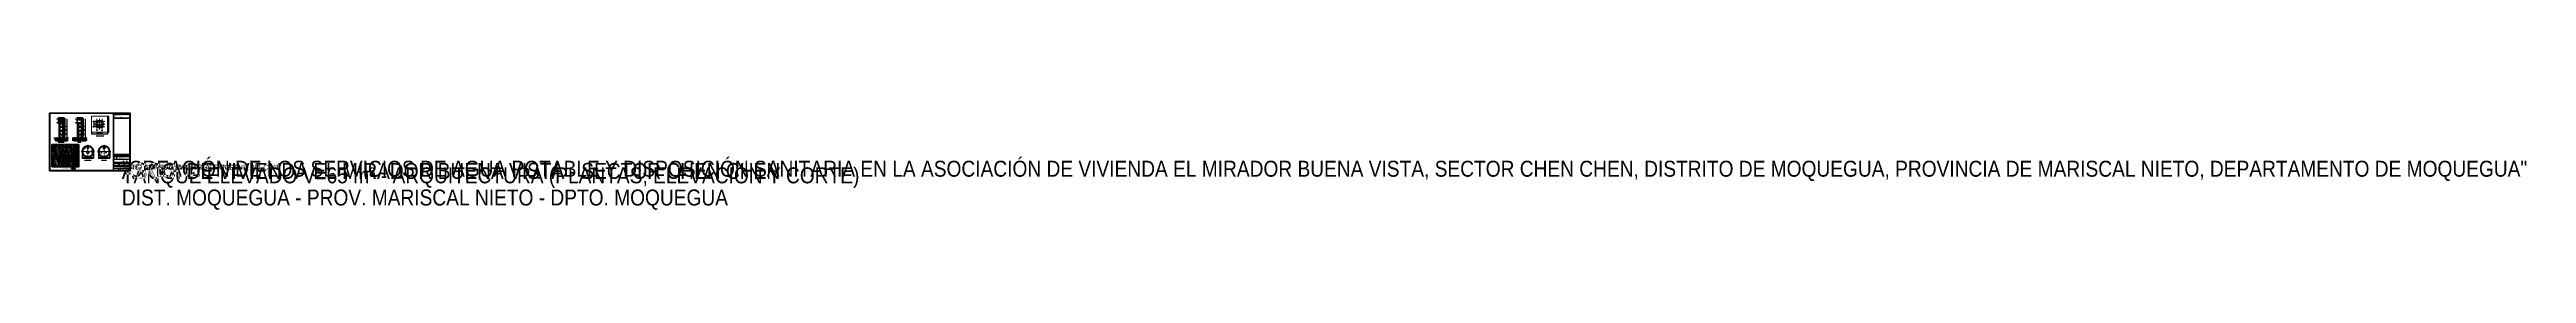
# Paper-space layout 'TE-01 TANQUE ARQ' of a CAD drawing. Header units: metres. Extents: x 25 to 24789, y -381 to 584.
# The model-space entities are those that its viewports show. They can reach past a viewport. Long polylines and large blocks are cut down to what shows.
import ezdxf
from ezdxf.enums import TextEntityAlignment as Align

# ---------------------------------------------------------------- set-up
doc = ezdxf.new("R2018")
doc.units = ezdxf.units.M
doc.linetypes.add('CENTER', pattern=[5.08, 3.175, -0.635, 0.635, -0.635])
doc.linetypes.add('DASHED', pattern=[1.524, 1.27, -0.254])
for name, color, linetype, lineweight in [('ALIN-LA', 8, 'CENTER', 13), ('ALIN-LC', 8, 'CENTER', 13), ('ALIN-SN02', 8, 'CENTER', 13), ('AP-ESTRUCTURAS', 1, 'Continuous', 35), ('AP-LC', 134, 'Continuous', 35), ('AP-LI', 30, 'Continuous', 35), ('AP-NODOS', 1, 'Continuous', 18), ('AP-RED-075', 5, 'Continuous', 35), ('C-TOPO-MAJR', 33, 'Continuous', 25), ('C-TOPO-MINR', 253, 'Continuous', 13), ('DET-CONCRETO', 7, 'Continuous', 35), ('DET-COTAS', 3, 'Continuous', 13), ('DET-EJES', 1, 'CENTER', 13), ('DET-HATCH', 8, 'Continuous', 9), ('DET-LINEA', 7, 'Continuous', 25), ('DET-OCULTO', 8, 'Continuous', 18), ('DET-TERRENO', 32, 'Continuous', 25), ('DET-TUB', 5, 'Continuous', 35), ('DET-TXT', 7, 'Continuous', 18), ('LAM-CAJETIN', 7, 'Continuous', 25), ('LAM-GRILLA-TXT', 8, 'Continuous', 13), ('LAM-IMG', 7, 'Continuous', 9), ('LAM-MARCO', 7, 'Continuous', 50), ('LAM-NORTE', 7, 'Continuous', 25), ('LAM-ROTULO', 7, 'Continuous', 35), ('LAM-TXT', 7, 'Continuous', 25), ('LOTE', 7, 'Continuous', 18), ('MANZANA', 3, 'Continuous', 25), ('PERIMETRO', 1, 'Continuous', 35), ('RELIEVE_LIMITE', 6, 'Continuous', 18), ('VIA_BORDE', 8, 'Continuous', 18)]:
    doc.layers.add(name, color=color, linetype=linetype, lineweight=lineweight)
doc.layers.add('LAM-VP', color=8, linetype='Continuous', lineweight=9, plot=False)
doc.layers.get('LAM-VP').off()
doc.styles.add('$7$Scale Bar', font='arial.ttf')
doc.styles.add('$8$STRETCH', font='SIMPLEX', dxfattribs={"width": 1.5})
doc.styles.add('ARIAL', font='arial.ttf')
doc.styles.add('ARIAL-B', font='arialbd.ttf')
doc.dimstyles.new('COTA_100', dxfattribs={"dimscale": 0.1, "dimtxt": 2.2, "dimasz": 2, "dimexe": 1.2, "dimexo": 1, "dimgap": 0.6, "dimtad": 1, "dimdsep": 46, "dimtxsty": 'ARIAL', "dimblk": 'ARCHTICK', "dimcen": 2.5, "dimclrd": 3, "dimclre": 3, "dimclrt": 7, "dimazin": 3, "dimtfac": 1, "dimtmove": 0, "dimatfit": 3, "dimarcsym": 0})
doc.dimstyles.new('COTA_50', dxfattribs={"dimscale": 0.05, "dimtxt": 2.2, "dimasz": 2, "dimexe": 1.2, "dimexo": 1, "dimgap": 0.6, "dimtad": 1, "dimdsep": 46, "dimtxsty": 'ARIAL', "dimblk": 'ARCHTICK', "dimcen": 2.5, "dimclrd": 3, "dimclre": 3, "dimclrt": 7, "dimazin": 3, "dimtfac": 1, "dimtmove": 0, "dimatfit": 3, "dimarcsym": 0})
doc.dimstyles.new('COTA_75', dxfattribs={"dimscale": 0.075, "dimtxt": 2.2, "dimasz": 2, "dimexe": 1.2, "dimexo": 1, "dimgap": 0.6, "dimtad": 1, "dimdsep": 46, "dimtxsty": 'ARIAL', "dimblk": 'ARCHTICK', "dimcen": 2.5, "dimclrd": 3, "dimclre": 3, "dimclrt": 7, "dimazin": 3, "dimtfac": 1, "dimtmove": 0, "dimatfit": 3, "dimarcsym": 0})
picture_1 = doc.add_image_def('image3.png', size_in_pixel=(482, 414))

# ---------------------------------------------------------------- blocks, each defined once
blk = doc.blocks.new('CAJETIN_A1_UNAM')
at = {"layer": 'LAM-CAJETIN'}
for p, q in [((666, 165), (831, 165)), ((666, 160), (831, 160)), ((666, 155), (831, 155)), ((666, 150), (831, 150)), ((666, 124), (831, 124)), ((666, 96), (831, 96)), ((666, 80), (831, 80)), ((666, 56), (831, 56)), ((666, 34), (831, 34)), ((674, 62.5), (713, 62.5)), ((682, 150), (682, 165)), ((712, 150), (712, 165)), ((716, 10), (716, 34)), ((721, 56), (721, 80)), ((729, 62.5), (768, 62.5)), ((761, 10), (761, 34)), ((776, 56), (776, 80)), ((784, 62.5), (823, 62.5)), ((806, 150), (806, 165))]:
    blk.add_line(p, q, dxfattribs=at)
at = {"layer": 'LAM-ROTULO'}
blk.add_line((666, 172), (831, 172), dxfattribs=at)
at = {"layer": 'LAM-TXT', "style": 'ARIAL-B', "width": 0.9}
for s, p in [('PROYECTO:', (668, 121.8)), ('UBICACIÓN:', (668, 93.8)), ('DISEÑO Y DIBUJO:', (668, 77.8)), ('PLANO:', (668, 53.8)), ('ESCALA:', (668, 31.8)), ('FECHA:', (718, 31.8)), ('REVISADO:', (723, 77.8)), ('LÁMINA:', (763, 31.8)), ('DOCENTE:', (778, 77.8))]:
    blk.add_text(s, height=2, dxfattribs=at).set_placement(p, align=Align.TOP_LEFT)
at = {"layer": 'LAM-TXT', "width": 0.9}
for s, height, style, p in [('REV.', 2, 'ARIAL-B', (674, 162.5)), ('FORMATO A1', 2, 'ARIAL', (691, 13.8)), ('FIRMA Y SELLO', 2, 'ARIAL', (693.5, 59.5)), ('FECHA', 2, 'ARIAL-B', (697, 162.5)), ('CUADRO DE REVISIONES', 2.5, 'ARIAL-B', (748.5, 168.5)), ('FIRMA Y SELLO', 2, 'ARIAL', (748.5, 59.5)), ('DESCRIPCIÓN', 2, 'ARIAL-B', (759, 162.5)), ('FIRMA Y SELLO', 2, 'ARIAL', (803.5, 59.5)), ('V°B°', 2, 'ARIAL-B', (818.5, 162.5))]:
    blk.add_text(s, height=height, dxfattribs=dict(at, style=style)).set_placement(p, align=Align.MIDDLE_CENTER)
for s, height, style, p in [('CURSO: ABASTECIMIENTO DE AGUA Y ALCANTARILLADO', 2, 'ARIAL', (698, 127.6)), ('ESCUELA PROFESIONAL DE INGENIERÍA CIVIL', 2.5, 'ARIAL-B', (698, 132.3)), ('UNIVERSIDAD NACIONAL DE MOQUEGUA', 3.5, 'ARIAL-B', (698, 142)), ('FACULTAD DE INGENIERÍA Y ARQUITECTURA', 2.5, 'ARIAL', (698, 137))]:
    blk.add_text(s, height=height, dxfattribs=dict(at, style=style)).set_placement(p)
for tag, height, style, p in [('REV', 2, 'ARIAL', (674, 157.5)), ('ESCALA', 3, 'ARIAL-B', (691, 21)), ('REV_FECHA', 2, 'ARIAL', (697, 157.5)), ('FECHA', 2.5, 'ARIAL', (738.5, 21)), ('REV_DESC', 2, 'ARIAL', (759, 157.5)), ('CODIGO', 7, 'ARIAL-B', (796, 22.5)), ('NUMERO', 2, 'ARIAL', (796, 13.8))]:
    blk.add_attdef(tag, text='', height=height, dxfattribs=dict(at, style=style)).set_placement(p, align=Align.MIDDLE_CENTER)
at = {"layer": 'LAM-TXT', "lineweight": 30, "width": 0.9, "flags": 104}
for tag, height, p in [('DISENO', 2, (693.5, 70.5)), ('REVISADO', 2, (748.5, 70.5)), ('UBICACION', 2.5, (748.5, 86.6)), ('PLANO', 5, (748.5, 43)), ('PROYECTO', 2.5, (748.5, 108.6)), ('DOCENTE', 2, (803.5, 70.5))]:
    blk.add_attdef(tag, text='', height=height, dxfattribs=at).set_placement(p, align=Align.MIDDLE_CENTER)
at = {"layer": 'LAM-IMG'}
image = blk.add_image(picture_1, insert=(669.5, 126), size_in_units=(25.6, 22), dxfattribs=at)
image.dxf.flags = 7
blk = doc.blocks.new('*U240')
at = {"color": 0, "linetype": 'ByBlock', "lineweight": -2}
for points in [[(-0.06, 0), (0.06, 0)], [(0, -0.06), (0, 0.45), (-0.03, 0.14), (0, 0.14)]]:
    blk.add_lwpolyline(points, dxfattribs=at)
at = {"color": 0, "linetype": 'ByBlock', "lineweight": -2, "style": '$8$STRETCH', "width": 1.5}
for s, p in [('W', (-0.14, 0)), ('N', (0.06, 0.4)), ('E', (0.14, 0)), ('S', (0, -0.14))]:
    blk.add_text(s, height=0.0618, rotation=0.56738, dxfattribs=at).set_placement(p, align=Align.MIDDLE)
blk = doc.blocks.new('*U242')
for p, q in [((0, 2), (0, 3)), ((40, 2), (0, 2)), ((0, 0), (0, 2)), ((0, 0), (40, 0)), ((5, 0), (5, 2)), ((5, 1), (10, 1)), ((10, 0), (10, 2)), ((20, 2), (20, 3)), ((20, 0), (20, 2)), ((20, 1), (40, 1)), ((40, 2), (40, 3)), ((40, 0), (40, 2))]:
    blk.add_line(p, q)
at = {"style": '$7$Scale Bar'}
for tag, p in [('Map.ScaleBar.Div0', (0, 4)), ('Map.ScaleBar.Div', (20, 4)), ('Map.ScaleBar.Div2', (40, 4))]:
    blk.add_attdef(tag, text='', height=1.33, dxfattribs=at).set_placement(p, align=Align.BOTTOM_CENTER)
blk.add_attdef('Map.ScaleBar.Units.Label', text='', height=1.33, dxfattribs=at).set_placement((41, 1), align=Align.MIDDLE_LEFT)
blk = doc.blocks.new('CURVAS_NIVEL')
at = {"layer": 'C-TOPO-MAJR'}
for points, elevation in [([(296153, 8096376.4), (296154.5, 8096373.4), (296156.1, 8096368.9), (296159.5, 8096358.2), (296160.1, 8096355.4), (296160.4, 8096352.4), (296160.6, 8096331.4), (296160.3, 8096328.4), (296159.6, 8096325.4), (296158, 8096320.9), (296156.2, 8096316.4)], 3075), ([(296138.5, 8096378.5), (296143, 8096370.4), (296144.4, 8096367.4), (296146, 8096363.5), (296147.6, 8096358.4), (296148.3, 8096355.4), (296148.7, 8096350.9), (296149, 8096328.4), (296148.7, 8096325.4), (296148.3, 8096323.9), (296147.4, 8096320.9), (296146.1, 8096317.9)], 3070), ([(296122.9, 8096383.9), (296130.1, 8096368.9), (296134.1, 8096359.9), (296135.2, 8096356.9), (296135.6, 8096355.4), (296136.1, 8096352.4), (296136.8, 8096341.9), (296136.8, 8096338.9), (296136, 8096325.4), (296135.6, 8096322.4), (296134.9, 8096319.4), (296133.3, 8096314.9)], 3065), ([(296112.4, 8096379.4), (296114.3, 8096374.9), (296115.9, 8096370.4), (296118.4, 8096362.9), (296120.7, 8096353.9), (296123.2, 8096344.9), (296124.8, 8096335.9), (296125, 8096332.9), (296124.9, 8096329.9), (296124.4, 8096326.9), (296122.5, 8096317.9)], 3060), ([(296100.4, 8096379.4), (296102.7, 8096370.4), (296106.8, 8096356.9), (296111, 8096341.9), (296112, 8096337.4), (296112.4, 8096334.4), (296112.4, 8096332.9), (296112.3, 8096329.9), (296110.6, 8096316.4)], 3055), ([(296088.9, 8096379.4), (296095.9, 8096352.4), (296098.5, 8096343.4), (296099.1, 8096340.4), (296099.2, 8096337.4), (296098.6, 8096329.9), (296098, 8096314.9)], 3050)]:
    blk.add_lwpolyline(points, dxfattribs=dict(at, elevation=elevation))
at = {"layer": 'C-TOPO-MINR'}
for points, elevation in [([(296158.6, 8096380.9), (296161.4, 8096374.9), (296162.6, 8096371.9), (296165.4, 8096362.9)], 3078), ([(296152.5, 8096382.4), (296156.3, 8096374.9), (296157.6, 8096371.9), (296160.6, 8096362.9), (296162.2, 8096356.9), (296162.4, 8096355.4), (296162.7, 8096352.4), (296162.8, 8096331.4), (296162.5, 8096328.4), (296161.7, 8096325.4), (296159.5, 8096319.4), (296158, 8096315.8)], 3076), ([(296155.9, 8096380.9), (296158.9, 8096374.9), (296160.1, 8096371.9), (296163, 8096362.9), (296164.5, 8096356.9)], 3077), ([(296163.8, 8096325.4), (296161.6, 8096319.4), (296159.7, 8096314.9)], 3077), ([(296139.9, 8096380.9), (296144.5, 8096372.6), (296146, 8096369.6), (296147.5, 8096365.8), (296149.9, 8096358.4), (296150.7, 8096355.4), (296151, 8096352.4), (296151.4, 8096329.9), (296151.2, 8096326.9), (296151, 8096325.4), (296150.1, 8096322.4), (296149, 8096319.4), (296138.5, 8096297.4)], 3071), ([(296141.8, 8096382.4), (296146.7, 8096373.4), (296148.1, 8096370.4), (296149.8, 8096365.9), (296152.7, 8096356.9), (296153.2, 8096353.9), (296153.4, 8096350.9), (296153.7, 8096329.9), (296153.5, 8096326.9), (296153.2, 8096325.4), (296152.3, 8096322.4), (296150.5, 8096317.9)], 3072), ([(296144.4, 8096382.4), (296148.6, 8096374.9), (296150, 8096371.9), (296151.7, 8096367.4), (296155, 8096356.9), (296155.6, 8096353.9), (296155.8, 8096350.9), (296156, 8096329.9), (296155.7, 8096326.9), (296155.3, 8096325.4), (296154.4, 8096322.4), (296152.7, 8096317.9)], 3073), ([(296146.3, 8096383.9), (296151.2, 8096374.9), (296152.5, 8096371.9), (296155.6, 8096362.9), (296157.4, 8096356.9), (296157.9, 8096353.9), (296158.1, 8096350.9), (296158.2, 8096329.9), (296158.1, 8096328.4), (296157.5, 8096325.4), (296155.9, 8096320.9), (296154.1, 8096316.4)], 3074), ([(296125.4, 8096383.9), (296135.5, 8096363.7), (296137, 8096360.5), (296137.8, 8096358.4), (296138.2, 8096356.9), (296138.6, 8096353.9), (296139.1, 8096344.9), (296139.3, 8096340.4), (296139.1, 8096335.9), (296138.2, 8096323.9), (296137.8, 8096320.9), (296137.4, 8096319.4), (296136.3, 8096316.4)], 3066), ([(296127.9, 8096383.9), (296132.4, 8096374.9), (296138, 8096364.4), (296140, 8096359.9), (296140.8, 8096356.9), (296141.2, 8096353.9), (296141.6, 8096344.9), (296141.7, 8096340.4), (296141.4, 8096334.4), (296140.8, 8096325.4), (296140.5, 8096322.4), (296139.8, 8096319.4), (296138.7, 8096316.4)], 3067), ([(296134, 8096377), (296140, 8096365.8), (296141.5, 8096362.6), (296142.5, 8096359.9), (296143.3, 8096356.9), (296143.8, 8096352.4), (296144.1, 8096344.9), (296144.1, 8096335.9), (296143.8, 8096329.9), (296143.5, 8096325.4), (296143, 8096322.4), (296142.2, 8096319.4), (296140.3, 8096314.9)], 3068), ([(296136.1, 8096377.9), (296140.3, 8096370.4), (296142.6, 8096365.9), (296144.4, 8096361.4), (296145.3, 8096358.4), (296145.9, 8096355.4), (296146.3, 8096350.9), (296146.6, 8096335.9), (296146.5, 8096329.9), (296146.4, 8096326.9), (296145.9, 8096323.9), (296145, 8096320.9), (296143.9, 8096317.9)], 3069), ([(296114.5, 8096380.3), (296117.5, 8096373.4), (296119.2, 8096368.9), (296120.6, 8096364.4), (296123, 8096355.4), (296125.5, 8096347.9), (296125.8, 8096346.4), (296127.1, 8096337.4), (296127.4, 8096334.4), (296127.2, 8096329.9), (296126.8, 8096326.9), (296124, 8096314.9)], 3061), ([(296116.7, 8096380.9), (296119.5, 8096374.9), (296121.3, 8096370.4), (296122.8, 8096365.9), (296125, 8096358.3), (296127.7, 8096350.9), (296128.4, 8096347.9), (296129.5, 8096338.8), (296129.7, 8096335.9), (296129.5, 8096329.9), (296128.9, 8096325.4), (296126.3, 8096314.9)], 3062), ([(296118.5, 8096382.4), (296122.1, 8096374.9), (296124, 8096370.4), (296126.9, 8096361.4), (296130.4, 8096352.4), (296130.7, 8096350.9), (296131.1, 8096347.9), (296132, 8096338.9), (296132.1, 8096335.9), (296131.8, 8096329.9), (296131.3, 8096325.4), (296130.7, 8096322.4), (296128.5, 8096314.9)], 3063), ([(296120.4, 8096383.9), (296126, 8096371.9), (296132.6, 8096355.4), (296133, 8096353.9), (296133.6, 8096350.9), (296134.4, 8096340.4), (296134.5, 8096337.4), (296133.9, 8096328.4), (296133.5, 8096323.9), (296132.8, 8096320.9), (296131.4, 8096316.4)], 3064), ([(296103.5, 8096376.4), (296104.7, 8096371.9), (296109.5, 8096356.9), (296113.8, 8096340.4), (296114.7, 8096335.9), (296115, 8096332.9), (296115, 8096329.9), (296114.6, 8096326.9), (296113.3, 8096317.9)], 3056), ([(296108.4, 8096376.4), (296113, 8096362.9), (296114.3, 8096358.4), (296118.7, 8096340.4), (296119.9, 8096334.4), (296120.2, 8096331.4), (296120.1, 8096329.9), (296119.7, 8096326.9), (296118.1, 8096317.9)], 3058), ([(296105.1, 8096379.4), (296106.3, 8096374.9), (296110.8, 8096361.4), (296112.1, 8096356.9), (296116.5, 8096338.9), (296117.4, 8096334.4), (296117.7, 8096331.4), (296117.5, 8096328.4), (296117, 8096325.4), (296115.8, 8096317.9)], 3057), ([(296110.4, 8096377.9), (296112.2, 8096373.4), (296114.2, 8096367.4), (296116.2, 8096361.4), (296120.7, 8096343.4), (296122.2, 8096335.9), (296122.6, 8096332.9), (296122.6, 8096331.4), (296122.3, 8096328.4), (296120.3, 8096317.9)], 3059), ([(296091.2, 8096379.4), (296097.8, 8096353.9), (296100.9, 8096343.4), (296101.6, 8096340.4), (296101.8, 8096338.9), (296101.8, 8096335.9), (296101.1, 8096328.4), (296100.6, 8096316.4)], 3051), ([(296093.5, 8096379.4), (296099.8, 8096355.4), (296103.4, 8096343.4), (296104.1, 8096340.4), (296104.5, 8096337.4), (296104.4, 8096334.4), (296103.6, 8096326.9), (296102.9, 8096314.9)], 3052), ([(296095.8, 8096379.4), (296101, 8096359.5), (296106.2, 8096341.9), (296106.8, 8096338.9), (296107.1, 8096335.9), (296107, 8096332.9), (296106.2, 8096325.4), (296105.7, 8096317.9)], 3053), ([(296098.1, 8096379.4), (296102, 8096364.4), (296108.6, 8096341.9), (296109.2, 8096338.9), (296109.7, 8096335.9), (296109.8, 8096334.4), (296109.7, 8096331.4), (296108.7, 8096323.9), (296108.1, 8096316.4)], 3054), ([(296095.7, 8096344.9), (296096.4, 8096341.9), (296096.5, 8096340.4), (296096.5, 8096337.4), (296096.1, 8096331.4), (296095.5, 8096314.9)], 3049)]:
    blk.add_lwpolyline(points, dxfattribs=dict(at, elevation=elevation))
blk = doc.blocks.new('NODO')
blk.add_circle((0, 0), 0.5)
blk = doc.blocks.new('_ARCHTICK')
at = {"color": 0, "linetype": 'ByBlock', "const_width": 0.15}
blk.add_lwpolyline([(-0.5, -0.5), (0.5, 0.5)], dxfattribs=at)
blk = doc.blocks.new('DET_TANQUE_ELEV')
at = {"layer": 'DET-TXT'}
h = blk.add_hatch(color=256, dxfattribs=at)
h.dxf.hatch_style = 1
h.paths.add_polyline_path([(310003.9, 8100007.4), (310004.2254, 8100007.5205), (310004.1149, 8100007.6725)])
at = {"layer": 'DET-CONCRETO'}
for points in [[(309997.1, 8100014.05), (310002.9, 8100014.05), (310002.9, 8100014.75), (309997.1, 8100014.75)], [(309997.2, 8100014.75), (310002.8, 8100014.75), (310002.8, 8100018.65), (309997.2, 8100018.65)], [(309997.69, 8099999), (309998.49, 8099999), (309998.49, 8100014.05), (309997.69, 8100014.05)], [(309998.49, 8100010.55), (310001.51, 8100010.55), (310001.51, 8100011.25), (309998.49, 8100011.25)], [(310001.51, 8099999), (310002.31, 8099999), (310002.31, 8100014.05), (310001.51, 8100014.05)], [(309994, 8099998), (310006, 8099998), (310006, 8099999), (309994, 8099999)], [(309998.49, 8100006.8), (310001.51, 8100006.8), (310001.51, 8100007.5), (309998.49, 8100007.5)], [(309998.49, 8100003.05), (310001.51, 8100003.05), (310001.51, 8100003.75), (309998.49, 8100003.75)]]:
    blk.add_lwpolyline(points, close=True, dxfattribs=at)
at = {"layer": 'DET-COTAS'}
for p, q in [((309995.265, 8100018.65), (309996.135, 8100018.65)), ((309995.265, 8100018.5), (309996.135, 8100018.5)), ((309995.265, 8100015), (309996.135, 8100015)), ((310003.865, 8100011.25), (310004.735, 8100011.25)), ((309992.965, 8099998), (309993.835, 8099998)), ((309995.265, 8100000), (309996.135, 8100000)), ((310003.865, 8100007.5), (310004.735, 8100007.5)), ((310003.865, 8100003.75), (310004.735, 8100003.75))]:
    blk.add_line(p, q, dxfattribs=at)
for points in [[(309995.7, 8100018.65), (309995.526, 8100018.94), (309995.874, 8100018.94), (309995.7, 8100018.65)], [(309995.7, 8100018.5), (309995.526, 8100018.79), (309995.874, 8100018.79), (309995.7, 8100018.5)], [(309995.7, 8100015), (309995.526, 8100015.29), (309995.874, 8100015.29), (309995.7, 8100015)], [(310004.3, 8100011.25), (310004.126, 8100011.54), (310004.474, 8100011.54), (310004.3, 8100011.25)], [(309993.4, 8099998), (309993.226, 8099998.29), (309993.574, 8099998.29), (309993.4, 8099998)], [(309995.7, 8100000), (309995.526, 8100000.29), (309995.874, 8100000.29), (309995.7, 8100000)], [(310004.3, 8100007.5), (310004.126, 8100007.79), (310004.474, 8100007.79), (310004.3, 8100007.5)], [(310004.3, 8100003.75), (310004.126, 8100004.04), (310004.474, 8100004.04), (310004.3, 8100003.75)]]:
    blk.add_lwpolyline(points, dxfattribs=at)
at = {"layer": 'DET-LINEA'}
for p, q in [((309997.2, 8100018.5), (310002.8, 8100018.5)), ((309997.2, 8100014.75), (310002.8, 8100014.75)), ((309997.25, 8100018.65), (309997.25, 8100019.55)), ((309997.25, 8100019.55), (310002.75, 8100019.55)), ((309997.25, 8100019.1), (310002.75, 8100019.1)), ((309998.1667, 8100018.65), (309998.1667, 8100019.55)), ((309999.0833, 8100018.65), (309999.0833, 8100019.55)), ((310000, 8100018.65), (310000, 8100019.55)), ((310000.9167, 8100018.65), (310000.9167, 8100019.55)), ((310001.8333, 8100018.65), (310001.8333, 8100019.55)), ((310002.31, 8100012), (310003, 8100012)), ((310002.75, 8100018.65), (310002.75, 8100019.55)), ((310003, 8100000), (310003, 8100019.65)), ((310003, 8100018.6), (310003.45, 8100018.6)), ((310003, 8100018.3), (310003.45, 8100018.3)), ((310003, 8100018), (310003.45, 8100018)), ((310003, 8100017.7), (310003.45, 8100017.7)), ((310003, 8100017.4), (310003.45, 8100017.4)), ((310003, 8100017.1), (310003.45, 8100017.1)), ((310003, 8100016.8), (310003.45, 8100016.8)), ((310003, 8100016.5), (310003.45, 8100016.5)), ((310003, 8100016.2), (310003.45, 8100016.2)), ((310003, 8100015.9), (310003.45, 8100015.9)), ((310003, 8100015.6), (310003.45, 8100015.6)), ((310003, 8100015.3), (310003.45, 8100015.3)), ((310003, 8100015), (310003.45, 8100015)), ((310003, 8100014.7), (310003.45, 8100014.7)), ((310003, 8100014.4), (310003.45, 8100014.4)), ((310003, 8100014.1), (310003.45, 8100014.1)), ((310003, 8100013.8), (310003.45, 8100013.8)), ((310003, 8100013.5), (310003.45, 8100013.5)), ((310003, 8100013.2), (310003.45, 8100013.2)), ((310003, 8100012.9), (310003.45, 8100012.9)), ((310003, 8100012.6), (310003.45, 8100012.6)), ((310003, 8100012.3), (310003.45, 8100012.3)), ((310003, 8100012), (310003.45, 8100012)), ((310003, 8100011.7), (310003.45, 8100011.7)), ((310003, 8100011.4), (310003.45, 8100011.4)), ((310003, 8100011.1), (310003.45, 8100011.1)), ((310003, 8100010.8), (310003.45, 8100010.8)), ((310003, 8100010.5), (310003.45, 8100010.5)), ((310003.45, 8100000), (310003.45, 8100019.65)), ((310003.75, 8100002.5), (310003.75, 8100019.55)), ((310002.31, 8100009), (310003, 8100009)), ((310002.31, 8100006), (310003, 8100006)), ((310002.31, 8100003), (310003, 8100003)), ((310003, 8100010.2), (310003.45, 8100010.2)), ((310003, 8100009.9), (310003.45, 8100009.9)), ((310003, 8100009.6), (310003.45, 8100009.6)), ((310003, 8100009.3), (310003.45, 8100009.3)), ((310003, 8100009), (310003.45, 8100009)), ((310003, 8100008.7), (310003.45, 8100008.7)), ((310003, 8100008.4), (310003.45, 8100008.4)), ((310003, 8100008.1), (310003.45, 8100008.1)), ((310003, 8100007.8), (310003.45, 8100007.8)), ((310003, 8100007.5), (310003.45, 8100007.5)), ((310003, 8100007.2), (310003.45, 8100007.2)), ((310003, 8100006.9), (310003.45, 8100006.9)), ((310003, 8100006.6), (310003.45, 8100006.6)), ((310003, 8100006.3), (310003.45, 8100006.3)), ((310003, 8100006), (310003.45, 8100006)), ((310003, 8100005.7), (310003.45, 8100005.7)), ((310003, 8100005.4), (310003.45, 8100005.4)), ((310003, 8100005.1), (310003.45, 8100005.1)), ((310003, 8100004.8), (310003.45, 8100004.8)), ((310003, 8100004.5), (310003.45, 8100004.5)), ((310003, 8100004.2), (310003.45, 8100004.2)), ((310003, 8100003.9), (310003.45, 8100003.9)), ((310003, 8100003.6), (310003.45, 8100003.6)), ((310003, 8100003.3), (310003.45, 8100003.3)), ((310003, 8100003), (310003.45, 8100003)), ((310003, 8100002.7), (310003.45, 8100002.7)), ((310003, 8100002.4), (310003.45, 8100002.4)), ((310003, 8100002.1), (310003.45, 8100002.1)), ((310003, 8100001.8), (310003.45, 8100001.8)), ((310003, 8100001.5), (310003.45, 8100001.5)), ((310003, 8100001.2), (310003.45, 8100001.2)), ((310003, 8100000.9), (310003.45, 8100000.9)), ((310003, 8100000.6), (310003.45, 8100000.6)), ((310003, 8100000.3), (310003.45, 8100000.3))]:
    blk.add_line(p, q, dxfattribs=at)
blk.add_lwpolyline([(309993.9, 8099997.9), (310006.1, 8099997.9), (310006.1, 8099998), (309993.9, 8099998)], close=True, dxfattribs=at)
for centre in [(310003.575, 8100018.7), (310003.575, 8100017.8), (310003.575, 8100016.9), (310003.575, 8100016), (310003.575, 8100015.1), (310003.575, 8100014.2), (310003.575, 8100013.3), (310003.575, 8100012.4), (310003.575, 8100011.5), (310003.575, 8100010.6), (310003.575, 8100009.7), (310003.575, 8100008.8), (310003.575, 8100007.9), (310003.575, 8100007), (310003.575, 8100006.1), (310003.575, 8100005.2), (310003.575, 8100004.3), (310003.575, 8100003.4), (310003.575, 8100002.5)]:
    blk.add_arc(centre, 0.42, 120, 240, dxfattribs=at)
at = {"layer": 'DET-OCULTO'}
for p, q in [((309997.2, 8100018), (310002.8, 8100018)), ((309997.2, 8100017.5), (310002.8, 8100017.5)), ((309997.2, 8100017), (310002.8, 8100017)), ((309997.2, 8100016.5), (310002.8, 8100016.5)), ((309997.2, 8100016), (310002.8, 8100016)), ((309997.2, 8100015.5), (310002.8, 8100015.5))]:
    blk.add_line(p, q, dxfattribs=at)
at = {"layer": 'DET-TERRENO'}
blk.add_line((309992.5, 8100000), (310007.5, 8100000), dxfattribs=at)
at = {"layer": 'DET-TUB'}
for points in [[(309998.6, 8100018.65), (309998.6, 8100019.2), (309998.85, 8100019.4), (309999.05, 8100019.2), (309999.05, 8100019.05)], [(310001, 8100018.65), (310001, 8100019.2), (310001.25, 8100019.4), (310001.45, 8100019.2), (310001.45, 8100019.05)]]:
    blk.add_lwpolyline(points, dxfattribs=at)
at = {"layer": 'DET-TXT'}
blk.add_lwpolyline([(310003.9, 8100007.4), (310005, 8100008.2), (310005.4, 8100008.2)], dxfattribs=at)
at = {"layer": 'DET-COTAS', "style": 'ARIAL', "width": 0.9}
for s, p in [('+15.00 (FONDO CUBA)', (309995.352, 8100015.406)), ('+18.65', (309995.352, 8100019.056)), ('+18.50', (309995.352, 8100018.906)), ('-2.00', (309993.052, 8099998.406)), ('NTN ±0.00', (309995.352, 8100000.406))]:
    blk.add_text(s, height=0.261, dxfattribs=at).set_placement(p, align=Align.BOTTOM_RIGHT)
for s, p in [('+11.25', (310004.648, 8100011.656)), ('+7.50', (310004.648, 8100007.906)), ('+3.75', (310004.648, 8100004.156))]:
    blk.add_text(s, height=0.261, dxfattribs=at).set_placement(p, align=Align.BOTTOM_LEFT)
at = {"layer": 'DET-TXT', "style": 'ARIAL', "width": 0.9}
for s, p in [('GUARDACUERPO (h>2.50 m)', (310005.4, 8100007.85)), ('ESCALERA DE GATO F°G° CON', (310005.4928, 8100008.2))]:
    blk.add_text(s, height=0.232, dxfattribs=at).set_placement(p, align=Align.MIDDLE_LEFT)
at = {"layer": 'DET-COTAS'}
for base, p1, p2 in [((309997.2, 8100020.15), (309997.2, 8100018.65), (310002.8, 8100018.65)), ((309994, 8099997.2), (309994, 8099998), (310006, 8099998)), ((309998.09, 8100000.8), (309998.09, 8100000), (310001.91, 8100000))]:
    blk.add_linear_dim(base=base, p1=p1, p2=p2, dimstyle='COTA_100', dxfattribs=at).render()
blk.add_linear_dim(base=(310005.6, 8100000), p1=(310005, 8100000), p2=(310005, 8100015), angle=90, text='H = 15.00', dimstyle='COTA_100', dxfattribs=at).render()
blk.add_linear_dim(base=(310005.6, 8100015), p1=(310005, 8100015), p2=(310005, 8100018.5), angle=90, dimstyle='COTA_100', dxfattribs=at).render()
blk = doc.blocks.new('DET_TANQUE_CORTE')
at = {"layer": 'DET-HATCH'}
h = blk.add_hatch(dxfattribs=at)
h.set_pattern_fill('ANSI31', scale=0.097007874)
h.paths.add_polyline_path([(310015.1, 8100014.05), (310020.9, 8100014.05), (310020.9, 8100014.75), (310015.1, 8100014.75)])
h = blk.add_hatch(dxfattribs=at)
h.set_pattern_fill('ANSI31', scale=0.097007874)
h.paths.add_polyline_path([(310015.2, 8100018.5), (310020.8, 8100018.5), (310020.8, 8100018.65), (310015.2, 8100018.65)])
h = blk.add_hatch(dxfattribs=at)
h.set_pattern_fill('ANSI31', scale=0.097007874)
h.paths.add_polyline_path([(310015.2, 8100015), (310015.4, 8100015), (310015.4, 8100018.5), (310015.2, 8100018.5)])
h = blk.add_hatch(dxfattribs=at)
h.set_pattern_fill('ANSI31', scale=0.097007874)
h.paths.add_polyline_path([(310015.2, 8100014.75), (310020.8, 8100014.75), (310020.8, 8100015), (310015.2, 8100015)])
h = blk.add_hatch(dxfattribs=at)
h.set_pattern_fill('ANSI31', scale=0.097007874)
h.paths.add_polyline_path([(310015.69, 8099999), (310016.49, 8099999), (310016.49, 8100014.05), (310015.69, 8100014.05)])
h = blk.add_hatch(dxfattribs=at)
h.set_pattern_fill('ANSI31', scale=0.097007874)
h.paths.add_polyline_path([(310016.49, 8100010.55), (310019.51, 8100010.55), (310019.51, 8100011.25), (310016.49, 8100011.25)])
h = blk.add_hatch(dxfattribs=at)
h.set_pattern_fill('ANSI31', scale=0.097007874)
h.paths.add_polyline_path([(310019.51, 8099999), (310020.31, 8099999), (310020.31, 8100014.05), (310019.51, 8100014.05)])
h = blk.add_hatch(dxfattribs=at)
h.set_pattern_fill('ANSI31', scale=0.097007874)
h.paths.add_polyline_path([(310020.6, 8100015), (310020.8, 8100015), (310020.8, 8100018.5), (310020.6, 8100018.5)])
h = blk.add_hatch(dxfattribs=at)
h.set_pattern_fill('EARTH', scale=0.09)
h.paths.add_polyline_path([(310010.5, 8100000), (310012, 8100000), (310012, 8099997.9), (310024, 8099997.9), (310024, 8100000), (310025.5, 8100000), (310025.5, 8099997.3), (310010.5, 8099997.3)])
h = blk.add_hatch(dxfattribs=at)
h.set_pattern_fill('ANSI31', scale=0.097007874)
h.paths.add_polyline_path([(310012, 8099998), (310024, 8099998), (310024, 8099999), (310012, 8099999)])
h = blk.add_hatch(dxfattribs=at)
h.set_pattern_fill('ANSI31', scale=0.097007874)
h.paths.add_polyline_path([(310016.49, 8100006.8), (310019.51, 8100006.8), (310019.51, 8100007.5), (310016.49, 8100007.5)])
h = blk.add_hatch(dxfattribs=at)
h.set_pattern_fill('ANSI31', scale=0.097007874)
h.paths.add_polyline_path([(310016.49, 8100003.05), (310019.51, 8100003.05), (310019.51, 8100003.75), (310016.49, 8100003.75)])
at = {"layer": 'DET-TXT'}
h = blk.add_hatch(color=256, dxfattribs=at)
h.dxf.hatch_style = 1
h.paths.add_polyline_path([(310021.9, 8100007.4), (310022.2254, 8100007.5205), (310022.1149, 8100007.6725)])
at = {"layer": 'DET-CONCRETO'}
for points in [[(310015.1, 8100014.05), (310020.9, 8100014.05), (310020.9, 8100014.75), (310015.1, 8100014.75)], [(310015.2, 8100018.5), (310020.8, 8100018.5), (310020.8, 8100018.65), (310015.2, 8100018.65)], [(310015.2, 8100015), (310015.4, 8100015), (310015.4, 8100018.5), (310015.2, 8100018.5)], [(310015.2, 8100014.75), (310020.8, 8100014.75), (310020.8, 8100015), (310015.2, 8100015)], [(310015.69, 8099999), (310016.49, 8099999), (310016.49, 8100014.05), (310015.69, 8100014.05)], [(310016.49, 8100010.55), (310019.51, 8100010.55), (310019.51, 8100011.25), (310016.49, 8100011.25)], [(310019.51, 8099999), (310020.31, 8099999), (310020.31, 8100014.05), (310019.51, 8100014.05)], [(310020.6, 8100015), (310020.8, 8100015), (310020.8, 8100018.5), (310020.6, 8100018.5)], [(310012, 8099998), (310024, 8099998), (310024, 8099999), (310012, 8099999)], [(310016.49, 8100006.8), (310019.51, 8100006.8), (310019.51, 8100007.5), (310016.49, 8100007.5)], [(310016.49, 8100003.05), (310019.51, 8100003.05), (310019.51, 8100003.75), (310016.49, 8100003.75)]]:
    blk.add_lwpolyline(points, close=True, dxfattribs=at)
at = {"layer": 'DET-COTAS'}
for p, q in [((310013.265, 8100018.65), (310014.135, 8100018.65)), ((310013.265, 8100018.5), (310014.135, 8100018.5)), ((310013.265, 8100015), (310014.135, 8100015)), ((310021.865, 8100011.25), (310022.735, 8100011.25)), ((310010.965, 8099998), (310011.835, 8099998)), ((310013.265, 8100000), (310014.135, 8100000)), ((310021.865, 8100007.5), (310022.735, 8100007.5)), ((310021.865, 8100003.75), (310022.735, 8100003.75))]:
    blk.add_line(p, q, dxfattribs=at)
for points in [[(310013.7, 8100018.65), (310013.526, 8100018.94), (310013.874, 8100018.94), (310013.7, 8100018.65)], [(310013.7, 8100018.5), (310013.526, 8100018.79), (310013.874, 8100018.79), (310013.7, 8100018.5)], [(310013.7, 8100015), (310013.526, 8100015.29), (310013.874, 8100015.29), (310013.7, 8100015)], [(310022.3, 8100011.25), (310022.126, 8100011.54), (310022.474, 8100011.54), (310022.3, 8100011.25)], [(310011.4, 8099998), (310011.226, 8099998.29), (310011.574, 8099998.29), (310011.4, 8099998)], [(310013.7, 8100000), (310013.526, 8100000.29), (310013.874, 8100000.29), (310013.7, 8100000)], [(310022.3, 8100007.5), (310022.126, 8100007.79), (310022.474, 8100007.79), (310022.3, 8100007.5)], [(310022.3, 8100003.75), (310022.126, 8100004.04), (310022.474, 8100004.04), (310022.3, 8100003.75)]]:
    blk.add_lwpolyline(points, dxfattribs=at)
at = {"layer": 'DET-LINEA'}
for p, q in [((310015.25, 8100018.65), (310015.25, 8100019.55)), ((310015.25, 8100019.55), (310020.75, 8100019.55)), ((310015.25, 8100019.1), (310020.75, 8100019.1)), ((310016.1667, 8100018.65), (310016.1667, 8100019.55)), ((310017.0833, 8100018.65), (310017.0833, 8100019.55)), ((310018, 8100018.65), (310018, 8100019.55)), ((310018.9167, 8100018.65), (310018.9167, 8100019.55)), ((310019.6, 8100015.1), (310019.6, 8100018.45)), ((310019.6, 8100018.4), (310020.05, 8100018.4)), ((310019.6, 8100018.1), (310020.05, 8100018.1)), ((310019.6, 8100017.8), (310020.05, 8100017.8)), ((310019.6, 8100017.5), (310020.05, 8100017.5)), ((310019.6, 8100017.2), (310020.05, 8100017.2)), ((310019.6, 8100016.9), (310020.05, 8100016.9)), ((310019.6, 8100016.6), (310020.05, 8100016.6)), ((310019.6, 8100016.3), (310020.05, 8100016.3)), ((310019.6, 8100016), (310020.05, 8100016)), ((310019.6, 8100015.7), (310020.05, 8100015.7)), ((310019.6, 8100015.4), (310020.05, 8100015.4)), ((310019.8333, 8100018.65), (310019.8333, 8100019.55)), ((310020.05, 8100015.1), (310020.05, 8100018.45)), ((310020.31, 8100012), (310021, 8100012)), ((310020.75, 8100018.65), (310020.75, 8100019.55)), ((310021, 8100000), (310021, 8100019.65)), ((310021, 8100018.6), (310021.45, 8100018.6)), ((310021, 8100018.3), (310021.45, 8100018.3)), ((310021, 8100018), (310021.45, 8100018)), ((310021, 8100017.7), (310021.45, 8100017.7)), ((310021, 8100017.4), (310021.45, 8100017.4)), ((310021, 8100017.1), (310021.45, 8100017.1)), ((310021, 8100016.8), (310021.45, 8100016.8)), ((310021, 8100016.5), (310021.45, 8100016.5)), ((310021, 8100016.2), (310021.45, 8100016.2)), ((310021, 8100015.9), (310021.45, 8100015.9)), ((310021, 8100015.6), (310021.45, 8100015.6)), ((310021, 8100015.3), (310021.45, 8100015.3)), ((310021, 8100015), (310021.45, 8100015)), ((310021, 8100014.7), (310021.45, 8100014.7)), ((310021, 8100014.4), (310021.45, 8100014.4)), ((310021, 8100014.1), (310021.45, 8100014.1)), ((310021, 8100013.8), (310021.45, 8100013.8)), ((310021, 8100013.5), (310021.45, 8100013.5)), ((310021, 8100013.2), (310021.45, 8100013.2)), ((310021, 8100012.9), (310021.45, 8100012.9)), ((310021, 8100012.6), (310021.45, 8100012.6)), ((310021, 8100012.3), (310021.45, 8100012.3)), ((310021, 8100012), (310021.45, 8100012)), ((310021, 8100011.7), (310021.45, 8100011.7)), ((310021, 8100011.4), (310021.45, 8100011.4)), ((310021, 8100011.1), (310021.45, 8100011.1)), ((310021, 8100010.8), (310021.45, 8100010.8)), ((310021, 8100010.5), (310021.45, 8100010.5)), ((310021.45, 8100000), (310021.45, 8100019.65)), ((310021.75, 8100002.5), (310021.75, 8100019.55)), ((310020.31, 8100009), (310021, 8100009)), ((310020.31, 8100006), (310021, 8100006)), ((310020.31, 8100003), (310021, 8100003)), ((310021, 8100010.2), (310021.45, 8100010.2)), ((310021, 8100009.9), (310021.45, 8100009.9)), ((310021, 8100009.6), (310021.45, 8100009.6)), ((310021, 8100009.3), (310021.45, 8100009.3)), ((310021, 8100009), (310021.45, 8100009)), ((310021, 8100008.7), (310021.45, 8100008.7)), ((310021, 8100008.4), (310021.45, 8100008.4)), ((310021, 8100008.1), (310021.45, 8100008.1)), ((310021, 8100007.8), (310021.45, 8100007.8)), ((310021, 8100007.5), (310021.45, 8100007.5)), ((310021, 8100007.2), (310021.45, 8100007.2)), ((310021, 8100006.9), (310021.45, 8100006.9)), ((310021, 8100006.6), (310021.45, 8100006.6)), ((310021, 8100006.3), (310021.45, 8100006.3)), ((310021, 8100006), (310021.45, 8100006)), ((310021, 8100005.7), (310021.45, 8100005.7)), ((310021, 8100005.4), (310021.45, 8100005.4)), ((310021, 8100005.1), (310021.45, 8100005.1)), ((310021, 8100004.8), (310021.45, 8100004.8)), ((310021, 8100004.5), (310021.45, 8100004.5)), ((310021, 8100004.2), (310021.45, 8100004.2)), ((310021, 8100003.9), (310021.45, 8100003.9)), ((310021, 8100003.6), (310021.45, 8100003.6)), ((310021, 8100003.3), (310021.45, 8100003.3)), ((310021, 8100003), (310021.45, 8100003)), ((310021, 8100002.7), (310021.45, 8100002.7)), ((310021, 8100002.4), (310021.45, 8100002.4)), ((310021, 8100002.1), (310021.45, 8100002.1)), ((310021, 8100001.8), (310021.45, 8100001.8)), ((310021, 8100001.5), (310021.45, 8100001.5)), ((310021, 8100001.2), (310021.45, 8100001.2)), ((310021, 8100000.9), (310021.45, 8100000.9)), ((310021, 8100000.6), (310021.45, 8100000.6)), ((310021, 8100000.3), (310021.45, 8100000.3))]:
    blk.add_line(p, q, dxfattribs=at)
blk.add_lwpolyline([(310017.6, 8100018.5), (310017.6, 8100018.65), (310018.4, 8100018.65), (310018.4, 8100018.5)], dxfattribs=at)
blk.add_lwpolyline([(310011.9, 8099997.9), (310024.1, 8099997.9), (310024.1, 8099998), (310011.9, 8099998)], close=True, dxfattribs=at)
for centre in [(310021.575, 8100018.7), (310021.575, 8100017.8), (310021.575, 8100016.9), (310021.575, 8100016), (310021.575, 8100015.1), (310021.575, 8100014.2), (310021.575, 8100013.3), (310021.575, 8100012.4), (310021.575, 8100011.5), (310021.575, 8100010.6), (310021.575, 8100009.7), (310021.575, 8100008.8), (310021.575, 8100007.9), (310021.575, 8100007), (310021.575, 8100006.1), (310021.575, 8100005.2), (310021.575, 8100004.3), (310021.575, 8100003.4), (310021.575, 8100002.5)]:
    blk.add_arc(centre, 0.42, 120, 240, dxfattribs=at)
at = {"layer": 'DET-TERRENO'}
blk.add_line((310010.5, 8100000), (310025.5, 8100000), dxfattribs=at)
at = {"layer": 'DET-TUB'}
for p, q in [((310015.4, 8100018.1), (310020.6, 8100018.1)), ((310016.104, 8100018.1), (310017.496, 8100018.1)), ((310016.568, 8100017.9985), (310017.032, 8100017.9985)), ((310016.684, 8100017.897), (310016.916, 8100017.897)), ((310018.204, 8100015.1), (310019.596, 8100015.1)), ((310018.668, 8100014.9985), (310019.132, 8100014.9985)), ((310018.784, 8100014.897), (310019.016, 8100014.897))]:
    blk.add_line(p, q, dxfattribs=at)
for points in [[(310016.6, 8100018.65), (310016.6, 8100019.2), (310016.85, 8100019.4), (310017.05, 8100019.2), (310017.05, 8100019.05)], [(310016.8, 8100018.1), (310016.655, 8100018.332), (310016.945, 8100018.332), (310016.8, 8100018.1)], [(310018.9, 8100015.1), (310018.755, 8100015.332), (310019.045, 8100015.332), (310018.9, 8100015.1)], [(310019, 8100018.65), (310019, 8100019.2), (310019.25, 8100019.4), (310019.45, 8100019.2), (310019.45, 8100019.05)]]:
    blk.add_lwpolyline(points, dxfattribs=at)
at = {"layer": 'DET-TXT'}
blk.add_lwpolyline([(310021.9, 8100007.4), (310023, 8100008.2), (310023.4, 8100008.2)], dxfattribs=at)
at = {"layer": 'DET-COTAS', "style": 'ARIAL', "width": 0.9}
for s, p in [('+15.00 (FONDO CUBA)', (310013.352, 8100015.406)), ('+18.65', (310013.352, 8100019.056)), ('+18.50', (310013.352, 8100018.906)), ('-2.00', (310011.052, 8099998.406)), ('NTN ±0.00', (310013.352, 8100000.406))]:
    blk.add_text(s, height=0.261, dxfattribs=at).set_placement(p, align=Align.BOTTOM_RIGHT)
for s, p in [('+11.25', (310022.648, 8100011.656)), ('+7.50', (310022.648, 8100007.906)), ('+3.75', (310022.648, 8100004.156))]:
    blk.add_text(s, height=0.261, dxfattribs=at).set_placement(p, align=Align.BOTTOM_LEFT)
at = {"layer": 'DET-TUB', "style": 'ARIAL', "width": 0.9}
for s, p in [('NA máx. +18.10', (310017.09, 8100018.245)), ('NA mín. +15.10', (310019.19, 8100015.245))]:
    blk.add_text(s, height=0.2465, dxfattribs=at).set_placement(p, align=Align.BOTTOM_LEFT)
at = {"layer": 'DET-TXT', "style": 'ARIAL', "width": 0.9}
blk.add_text('ESCALERA INTERIOR', height=0.203, rotation=90, dxfattribs=at).set_placement((310019.8, 8100016.6), align=Align.MIDDLE_CENTER)
for s, p in [('GUARDACUERPO (h>2.50 m)', (310023.4, 8100007.85)), ('ESCALERA DE GATO F°G° CON', (310023.4928, 8100008.2))]:
    blk.add_text(s, height=0.232, dxfattribs=at).set_placement(p, align=Align.MIDDLE_LEFT)
at = {"layer": 'DET-COTAS'}
for base, p1, p2 in [((310015.2, 8100020.15), (310015.2, 8100018.65), (310020.8, 8100018.65)), ((310012, 8099997.2), (310012, 8099998), (310024, 8099998)), ((310016.09, 8100000.8), (310016.09, 8100000), (310019.91, 8100000))]:
    blk.add_linear_dim(base=base, p1=p1, p2=p2, dimstyle='COTA_100', dxfattribs=at).render()
blk.add_linear_dim(base=(310023.6, 8100000), p1=(310023, 8100000), p2=(310023, 8100015), angle=90, text='H = 15.00', dimstyle='COTA_100', dxfattribs=at).render()
blk.add_linear_dim(base=(310023.6, 8100015), p1=(310023, 8100015), p2=(310023, 8100018.5), angle=90, dimstyle='COTA_100', dxfattribs=at).render()
blk = doc.blocks.new('DET_TANQUE_PLANTA_BASE')
at = {"layer": 'DET-HATCH'}
h = blk.add_hatch(dxfattribs=at)
h.set_pattern_fill('ANSI31', scale=0.07275590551)
h.paths.add_polyline_path([(310042.69, 8100011.51), (310043.49, 8100011.51), (310043.49, 8100012.31), (310042.69, 8100012.31)])
h = blk.add_hatch(dxfattribs=at)
h.set_pattern_fill('ANSI31', scale=0.07275590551)
h.paths.add_polyline_path([(310046.51, 8100011.51), (310047.31, 8100011.51), (310047.31, 8100012.31), (310046.51, 8100012.31)])
h = blk.add_hatch(dxfattribs=at)
h.set_pattern_fill('ANSI31', scale=0.07275590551)
h.paths.add_polyline_path([(310042.69, 8100007.69), (310043.49, 8100007.69), (310043.49, 8100008.49), (310042.69, 8100008.49)])
h = blk.add_hatch(dxfattribs=at)
h.set_pattern_fill('ANSI31', scale=0.07275590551)
h.paths.add_polyline_path([(310046.51, 8100007.69), (310047.31, 8100007.69), (310047.31, 8100008.49), (310046.51, 8100008.49)])
at = {"layer": 'DET-CONCRETO'}
for points in [[(310042.69, 8100011.51), (310043.49, 8100011.51), (310043.49, 8100012.31), (310042.69, 8100012.31)], [(310046.51, 8100011.51), (310047.31, 8100011.51), (310047.31, 8100012.31), (310046.51, 8100012.31)], [(310042.69, 8100007.69), (310043.49, 8100007.69), (310043.49, 8100008.49), (310042.69, 8100008.49)], [(310046.51, 8100007.69), (310047.31, 8100007.69), (310047.31, 8100008.49), (310046.51, 8100008.49)]]:
    blk.add_lwpolyline(points, close=True, dxfattribs=at)
at = {"layer": 'DET-EJES'}
for p, q in [((310040.72, 8100011.91), (310049, 8100011.91)), ((310043.09, 8100005.72), (310043.09, 8100014)), ((310045, 8100005.8), (310045, 8100014.2)), ((310046.91, 8100005.72), (310046.91, 8100014)), ((310040.72, 8100008.09), (310049, 8100008.09)), ((310040.8, 8100010), (310049.2, 8100010))]:
    blk.add_line(p, q, dxfattribs=at)
for centre in [(310040.4, 8100011.91), (310040.4, 8100008.09), (310043.09, 8100005.4), (310046.91, 8100005.4)]:
    blk.add_circle(centre, 0.32, dxfattribs=at)
at = {"layer": 'DET-LINEA'}
for points in [[(310042.89, 8100008.49), (310043.29, 8100008.49), (310043.29, 8100011.51), (310042.89, 8100011.51)], [(310043.49, 8100011.71), (310046.51, 8100011.71), (310046.51, 8100012.11), (310043.49, 8100012.11)], [(310046.71, 8100008.49), (310047.11, 8100008.49), (310047.11, 8100011.51), (310046.71, 8100011.51)], [(310043.49, 8100007.89), (310046.51, 8100007.89), (310046.51, 8100008.29), (310043.49, 8100008.29)], [(310048, 8100009.775), (310048.45, 8100009.775), (310048.45, 8100010.225), (310048, 8100010.225)]]:
    blk.add_lwpolyline(points, close=True, dxfattribs=at)
at = {"layer": 'DET-OCULTO'}
blk.add_lwpolyline([(310039, 8100004), (310051, 8100004), (310051, 8100016), (310039, 8100016)], close=True, dxfattribs=at)
for radius in [2.875, 2.8]:
    blk.add_circle((310045, 8100010), radius, dxfattribs=at)
at = {"layer": 'DET-TUB'}
for centre in [(310042.69, 8100011.91), (310044.4, 8100009.4), (310045, 8100009.1), (310045.6, 8100009.4)]:
    blk.add_circle(centre, 0.06, dxfattribs=at)
at = {"layer": 'DET-TXT', "style": 'ARIAL', "width": 0.9}
for s, height, p in [('2', 0.32, (310040.4, 8100011.91)), ('PLATEA 12.00x12.00x1.00 (LÍNEA OCULTA)', 0.174, (310045, 8100015.4)), ('VIGA ARRIOSTRE VA 0.40x0.60', 0.14138, (310045, 8100012.36)), ('1', 0.32, (310040.4, 8100008.09)), ('A', 0.32, (310043.09, 8100005.4)), ('COLUMNA C-1 0.70x0.70 (TÍP.)', 0.16312, (310045, 8100007.4)), ('B', 0.32, (310046.91, 8100005.4))]:
    blk.add_text(s, height=height, dxfattribs=at).set_placement(p, align=Align.MIDDLE_CENTER)
blk.add_text('ESC. DE GATO', height=0.15225, dxfattribs=at).set_placement((310048.2, 8100010.45), align=Align.BOTTOM_CENTER)
at = {"layer": 'DET-COTAS'}
for base, p1, p2 in [((310041.1, 8100008.09), (310043.09, 8100008.09), (310043.09, 8100011.91)), ((310052, 8100004), (310051, 8100004), (310051, 8100016))]:
    blk.add_linear_dim(base=base, p1=p1, p2=p2, angle=90, dimstyle='COTA_75', dxfattribs=at).render()
for base, p1, p2 in [((310039, 8100002.7), (310039, 8100004), (310051, 8100004)), ((310043.09, 8100003.5), (310043.09, 8100004), (310046.91, 8100004))]:
    blk.add_linear_dim(base=base, p1=p1, p2=p2, dimstyle='COTA_75', dxfattribs=at).render()
blk = doc.blocks.new('DET_TANQUE_PLANTA_CUBA')
at = {"layer": 'DET-HATCH'}
h = blk.add_hatch(dxfattribs=at)
h.set_pattern_fill('ANSI31', scale=0.048503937)
h.paths.add_polyline_path([(310064.8, 8100010), (310064.787, 8100010.274), (310064.746, 8100010.546), (310064.679, 8100010.813), (310064.587, 8100011.072), (310064.469, 8100011.32), (310064.328, 8100011.556), (310064.164, 8100011.776), (310063.98, 8100011.98), (310063.776, 8100012.164), (310063.556, 8100012.328), (310063.32, 8100012.469), (310063.072, 8100012.587), (310062.813, 8100012.679), (310062.546, 8100012.746), (310062.274, 8100012.787), (310062, 8100012.8), (310061.726, 8100012.787), (310061.454, 8100012.746), (310061.187, 8100012.679), (310060.928, 8100012.587), (310060.68, 8100012.469), (310060.444, 8100012.328), (310060.224, 8100012.164), (310060.02, 8100011.98), (310059.836, 8100011.776), (310059.672, 8100011.556), (310059.531, 8100011.32), (310059.413, 8100011.072), (310059.321, 8100010.813), (310059.254, 8100010.546), (310059.213, 8100010.274), (310059.2, 8100010), (310059.213, 8100009.726), (310059.254, 8100009.454), (310059.321, 8100009.187), (310059.413, 8100008.928), (310059.531, 8100008.68), (310059.672, 8100008.444), (310059.836, 8100008.224), (310060.02, 8100008.02), (310060.224, 8100007.836), (310060.444, 8100007.672), (310060.68, 8100007.531), (310060.928, 8100007.413), (310061.187, 8100007.321), (310061.454, 8100007.254), (310061.726, 8100007.213), (310062, 8100007.2), (310062.274, 8100007.213), (310062.546, 8100007.254), (310062.813, 8100007.321), (310063.072, 8100007.413), (310063.32, 8100007.531), (310063.556, 8100007.672), (310063.776, 8100007.836), (310063.98, 8100008.02), (310064.164, 8100008.224), (310064.328, 8100008.444), (310064.469, 8100008.68), (310064.587, 8100008.928), (310064.679, 8100009.187), (310064.746, 8100009.454), (310064.787, 8100009.726)])
h.paths.add_polyline_path([(310064.6, 8100010), (310064.587, 8100010.255), (310064.55, 8100010.507), (310064.488, 8100010.755), (310064.402, 8100010.995), (310064.293, 8100011.226), (310064.162, 8100011.444), (310064.01, 8100011.649), (310063.838, 8100011.838), (310063.649, 8100012.01), (310063.444, 8100012.162), (310063.226, 8100012.293), (310062.995, 8100012.402), (310062.755, 8100012.488), (310062.507, 8100012.55), (310062.255, 8100012.587), (310062, 8100012.6), (310061.745, 8100012.587), (310061.493, 8100012.55), (310061.245, 8100012.488), (310061.005, 8100012.402), (310060.774, 8100012.293), (310060.556, 8100012.162), (310060.351, 8100012.01), (310060.162, 8100011.838), (310059.99, 8100011.649), (310059.838, 8100011.444), (310059.707, 8100011.226), (310059.598, 8100010.995), (310059.512, 8100010.755), (310059.45, 8100010.507), (310059.413, 8100010.255), (310059.4, 8100010), (310059.413, 8100009.745), (310059.45, 8100009.493), (310059.512, 8100009.245), (310059.598, 8100009.005), (310059.707, 8100008.774), (310059.838, 8100008.556), (310059.99, 8100008.351), (310060.162, 8100008.162), (310060.351, 8100007.99), (310060.556, 8100007.838), (310060.774, 8100007.707), (310061.005, 8100007.598), (310061.245, 8100007.512), (310061.493, 8100007.45), (310061.745, 8100007.413), (310062, 8100007.4), (310062.255, 8100007.413), (310062.507, 8100007.45), (310062.755, 8100007.512), (310062.995, 8100007.598), (310063.226, 8100007.707), (310063.444, 8100007.838), (310063.649, 8100007.99), (310063.838, 8100008.162), (310064.01, 8100008.351), (310064.162, 8100008.556), (310064.293, 8100008.774), (310064.402, 8100009.005), (310064.488, 8100009.245), (310064.55, 8100009.493), (310064.587, 8100009.745)], flags=16)
at = {"layer": 'DET-CONCRETO'}
for points in [[(310064.8, 8100010), (310064.787, 8100010.274), (310064.746, 8100010.546), (310064.679, 8100010.813), (310064.587, 8100011.072), (310064.469, 8100011.32), (310064.328, 8100011.556), (310064.164, 8100011.776), (310063.98, 8100011.98), (310063.776, 8100012.164), (310063.556, 8100012.328), (310063.32, 8100012.469), (310063.072, 8100012.587), (310062.813, 8100012.679), (310062.546, 8100012.746), (310062.274, 8100012.787), (310062, 8100012.8), (310061.726, 8100012.787), (310061.454, 8100012.746), (310061.187, 8100012.679), (310060.928, 8100012.587), (310060.68, 8100012.469), (310060.444, 8100012.328), (310060.224, 8100012.164), (310060.02, 8100011.98), (310059.836, 8100011.776), (310059.672, 8100011.556), (310059.531, 8100011.32), (310059.413, 8100011.072), (310059.321, 8100010.813), (310059.254, 8100010.546), (310059.213, 8100010.274), (310059.2, 8100010), (310059.213, 8100009.726), (310059.254, 8100009.454), (310059.321, 8100009.187), (310059.413, 8100008.928), (310059.531, 8100008.68), (310059.672, 8100008.444), (310059.836, 8100008.224), (310060.02, 8100008.02), (310060.224, 8100007.836), (310060.444, 8100007.672), (310060.68, 8100007.531), (310060.928, 8100007.413), (310061.187, 8100007.321), (310061.454, 8100007.254), (310061.726, 8100007.213), (310062, 8100007.2), (310062.274, 8100007.213), (310062.546, 8100007.254), (310062.813, 8100007.321), (310063.072, 8100007.413), (310063.32, 8100007.531), (310063.556, 8100007.672), (310063.776, 8100007.836), (310063.98, 8100008.02), (310064.164, 8100008.224), (310064.328, 8100008.444), (310064.469, 8100008.68), (310064.587, 8100008.928), (310064.679, 8100009.187), (310064.746, 8100009.454), (310064.787, 8100009.726)], [(310064.6, 8100010), (310064.587, 8100010.255), (310064.55, 8100010.507), (310064.488, 8100010.755), (310064.402, 8100010.995), (310064.293, 8100011.226), (310064.162, 8100011.444), (310064.01, 8100011.649), (310063.838, 8100011.838), (310063.649, 8100012.01), (310063.444, 8100012.162), (310063.226, 8100012.293), (310062.995, 8100012.402), (310062.755, 8100012.488), (310062.507, 8100012.55), (310062.255, 8100012.587), (310062, 8100012.6), (310061.745, 8100012.587), (310061.493, 8100012.55), (310061.245, 8100012.488), (310061.005, 8100012.402), (310060.774, 8100012.293), (310060.556, 8100012.162), (310060.351, 8100012.01), (310060.162, 8100011.838), (310059.99, 8100011.649), (310059.838, 8100011.444), (310059.707, 8100011.226), (310059.598, 8100010.995), (310059.512, 8100010.755), (310059.45, 8100010.507), (310059.413, 8100010.255), (310059.4, 8100010), (310059.413, 8100009.745), (310059.45, 8100009.493), (310059.512, 8100009.245), (310059.598, 8100009.005), (310059.707, 8100008.774), (310059.838, 8100008.556), (310059.99, 8100008.351), (310060.162, 8100008.162), (310060.351, 8100007.99), (310060.556, 8100007.838), (310060.774, 8100007.707), (310061.005, 8100007.598), (310061.245, 8100007.512), (310061.493, 8100007.45), (310061.745, 8100007.413), (310062, 8100007.4), (310062.255, 8100007.413), (310062.507, 8100007.45), (310062.755, 8100007.512), (310062.995, 8100007.598), (310063.226, 8100007.707), (310063.444, 8100007.838), (310063.649, 8100007.99), (310063.838, 8100008.162), (310064.01, 8100008.351), (310064.162, 8100008.556), (310064.293, 8100008.774), (310064.402, 8100009.005), (310064.488, 8100009.245), (310064.55, 8100009.493), (310064.587, 8100009.745)]]:
    blk.add_lwpolyline(points, close=True, dxfattribs=at)
at = {"layer": 'DET-EJES'}
for p, q in [((310062, 8100006.6), (310062, 8100013.4)), ((310058.6, 8100010), (310065.4, 8100010))]:
    blk.add_line(p, q, dxfattribs=at)
at = {"layer": 'DET-LINEA'}
blk.add_lwpolyline([(310063.6, 8100009.775), (310064.05, 8100009.775), (310064.05, 8100010.225), (310063.6, 8100010.225)], close=True, dxfattribs=at)
at = {"layer": 'DET-OCULTO'}
blk.add_lwpolyline([(310061.6, 8100011.5), (310062.4, 8100011.5), (310062.4, 8100012.3), (310061.6, 8100012.3)], close=True, dxfattribs=at)
at = {"layer": 'DET-TUB'}
for centre in [(310060.45, 8100011.55), (310061.4, 8100009.4), (310062, 8100009.1), (310062.6, 8100009.4)]:
    blk.add_circle(centre, 0.08, dxfattribs=at)
at = {"layer": 'DET-TXT', "style": 'ARIAL', "width": 0.9}
for s, p in [('Ø int. = 5.20 m', (310062, 8100010.35)), ('V útil = 65.8 m³', (310062, 8100009.9))]:
    blk.add_text(s, height=0.1305, dxfattribs=at).set_placement(p, align=Align.MIDDLE_CENTER)
blk.add_text('ESCALERA INT.', height=0.087, dxfattribs=at).set_placement((310063.82, 8100009.55), align=Align.TOP_CENTER)
at = {"layer": 'DET-COTAS'}
for base, p1, p2 in [((310059.2, 8100006.7), (310059.2, 8100010), (310064.8, 8100010)), ((310059.4, 8100007.05), (310059.4, 8100010), (310064.6, 8100010))]:
    blk.add_linear_dim(base=base, p1=p1, p2=p2, dimstyle='COTA_50', dxfattribs=at).render()
blk = doc.blocks.new('DET_TANQUE_PLANTA_TECHO')
at = {"layer": 'DET-CONCRETO'}
for points in [[(310074.8, 8100010), (310074.787, 8100010.274), (310074.746, 8100010.546), (310074.679, 8100010.813), (310074.587, 8100011.072), (310074.469, 8100011.32), (310074.328, 8100011.556), (310074.164, 8100011.776), (310073.98, 8100011.98), (310073.776, 8100012.164), (310073.556, 8100012.328), (310073.32, 8100012.469), (310073.072, 8100012.587), (310072.813, 8100012.679), (310072.546, 8100012.746), (310072.274, 8100012.787), (310072, 8100012.8), (310071.726, 8100012.787), (310071.454, 8100012.746), (310071.187, 8100012.679), (310070.928, 8100012.587), (310070.68, 8100012.469), (310070.444, 8100012.328), (310070.224, 8100012.164), (310070.02, 8100011.98), (310069.836, 8100011.776), (310069.672, 8100011.556), (310069.531, 8100011.32), (310069.413, 8100011.072), (310069.321, 8100010.813), (310069.254, 8100010.546), (310069.213, 8100010.274), (310069.2, 8100010), (310069.213, 8100009.726), (310069.254, 8100009.454), (310069.321, 8100009.187), (310069.413, 8100008.928), (310069.531, 8100008.68), (310069.672, 8100008.444), (310069.836, 8100008.224), (310070.02, 8100008.02), (310070.224, 8100007.836), (310070.444, 8100007.672), (310070.68, 8100007.531), (310070.928, 8100007.413), (310071.187, 8100007.321), (310071.454, 8100007.254), (310071.726, 8100007.213), (310072, 8100007.2), (310072.274, 8100007.213), (310072.546, 8100007.254), (310072.813, 8100007.321), (310073.072, 8100007.413), (310073.32, 8100007.531), (310073.556, 8100007.672), (310073.776, 8100007.836), (310073.98, 8100008.02), (310074.164, 8100008.224), (310074.328, 8100008.444), (310074.469, 8100008.68), (310074.587, 8100008.928), (310074.679, 8100009.187), (310074.746, 8100009.454), (310074.787, 8100009.726)], [(310074.6, 8100010), (310074.587, 8100010.255), (310074.55, 8100010.507), (310074.488, 8100010.755), (310074.402, 8100010.995), (310074.293, 8100011.226), (310074.162, 8100011.444), (310074.01, 8100011.649), (310073.838, 8100011.838), (310073.649, 8100012.01), (310073.444, 8100012.162), (310073.226, 8100012.293), (310072.995, 8100012.402), (310072.755, 8100012.488), (310072.507, 8100012.55), (310072.255, 8100012.587), (310072, 8100012.6), (310071.745, 8100012.587), (310071.493, 8100012.55), (310071.245, 8100012.488), (310071.005, 8100012.402), (310070.774, 8100012.293), (310070.556, 8100012.162), (310070.351, 8100012.01), (310070.162, 8100011.838), (310069.99, 8100011.649), (310069.838, 8100011.444), (310069.707, 8100011.226), (310069.598, 8100010.995), (310069.512, 8100010.755), (310069.45, 8100010.507), (310069.413, 8100010.255), (310069.4, 8100010), (310069.413, 8100009.745), (310069.45, 8100009.493), (310069.512, 8100009.245), (310069.598, 8100009.005), (310069.707, 8100008.774), (310069.838, 8100008.556), (310069.99, 8100008.351), (310070.162, 8100008.162), (310070.351, 8100007.99), (310070.556, 8100007.838), (310070.774, 8100007.707), (310071.005, 8100007.598), (310071.245, 8100007.512), (310071.493, 8100007.45), (310071.745, 8100007.413), (310072, 8100007.4), (310072.255, 8100007.413), (310072.507, 8100007.45), (310072.755, 8100007.512), (310072.995, 8100007.598), (310073.226, 8100007.707), (310073.444, 8100007.838), (310073.649, 8100007.99), (310073.838, 8100008.162), (310074.01, 8100008.351), (310074.162, 8100008.556), (310074.293, 8100008.774), (310074.402, 8100009.005), (310074.488, 8100009.245), (310074.55, 8100009.493), (310074.587, 8100009.745)]]:
    blk.add_lwpolyline(points, close=True, dxfattribs=at)
at = {"layer": 'DET-EJES'}
for p, q in [((310072, 8100006.6), (310072, 8100013.4)), ((310068.6, 8100010), (310075.4, 8100010))]:
    blk.add_line(p, q, dxfattribs=at)
at = {"layer": 'DET-LINEA'}
for points in [[(310074.75, 8100010), (310074.737, 8100010.27), (310074.697, 8100010.536), (310074.632, 8100010.798), (310074.541, 8100011.052), (310074.425, 8100011.296), (310074.287, 8100011.528), (310074.126, 8100011.745), (310073.945, 8100011.945), (310073.745, 8100012.126), (310073.528, 8100012.287), (310073.296, 8100012.425), (310073.052, 8100012.541), (310072.798, 8100012.632), (310072.536, 8100012.697), (310072.27, 8100012.737), (310072, 8100012.75), (310071.73, 8100012.737), (310071.464, 8100012.697), (310071.202, 8100012.632), (310070.948, 8100012.541), (310070.704, 8100012.425), (310070.472, 8100012.287), (310070.255, 8100012.126), (310070.055, 8100011.945), (310069.874, 8100011.745), (310069.713, 8100011.528), (310069.575, 8100011.296), (310069.459, 8100011.052), (310069.368, 8100010.798), (310069.303, 8100010.536), (310069.263, 8100010.27), (310069.25, 8100010), (310069.263, 8100009.73), (310069.303, 8100009.464), (310069.368, 8100009.202), (310069.459, 8100008.948), (310069.575, 8100008.704), (310069.713, 8100008.472), (310069.874, 8100008.255), (310070.055, 8100008.055), (310070.255, 8100007.874), (310070.472, 8100007.713), (310070.704, 8100007.575), (310070.948, 8100007.459), (310071.202, 8100007.368), (310071.464, 8100007.303), (310071.73, 8100007.263), (310072, 8100007.25), (310072.27, 8100007.263), (310072.536, 8100007.303), (310072.798, 8100007.368), (310073.052, 8100007.459), (310073.296, 8100007.575), (310073.528, 8100007.713), (310073.745, 8100007.874), (310073.945, 8100008.055), (310074.126, 8100008.255), (310074.287, 8100008.472), (310074.425, 8100008.704), (310074.541, 8100008.948), (310074.632, 8100009.202), (310074.697, 8100009.464), (310074.737, 8100009.73)], [(310071.55, 8100011.45), (310072.45, 8100011.45), (310072.45, 8100012.35), (310071.55, 8100012.35)], [(310071.6, 8100011.5), (310072.4, 8100011.5), (310072.4, 8100012.3), (310071.6, 8100012.3)]]:
    blk.add_lwpolyline(points, close=True, dxfattribs=at)
for centre in [(310070.055, 8100011.945), (310072, 8100012.75), (310073.945, 8100011.945), (310069.25, 8100010), (310070.055, 8100008.055), (310072, 8100007.25), (310073.945, 8100008.055), (310074.75, 8100010)]:
    blk.add_circle(centre, 0.03, dxfattribs=at)
at = {"layer": 'DET-TUB'}
for centre, radius in [((310070.6, 8100009.5), 0.12), ((310070.6, 8100009.5), 0.06), ((310073, 8100009.5), 0.12), ((310073, 8100009.5), 0.06)]:
    blk.add_circle(centre, radius, dxfattribs=at)
at = {"layer": 'DET-TXT', "style": 'ARIAL', "width": 0.9}
for s, p in [('PENDIENTE 1%', (310070.7, 8100010.6)), ('VENTILACIÓN Ø4" (2)', (310071.8, 8100009.05)), ('BARANDA F°G° h=0.90 m', (310072, 8100008.1))]:
    blk.add_text(s, height=0.1015, dxfattribs=at).set_placement(p, align=Align.MIDDLE_CENTER)
blk.add_text('TAPA SANITARIA METÁLICA 0.80x0.80', height=0.09425, dxfattribs=at).set_placement((310072, 8100012.55), align=Align.BOTTOM_CENTER)
at = {"layer": 'DET-COTAS'}
for base, p1, p2 in [((310069.2, 8100006.7), (310069.2, 8100010), (310074.8, 8100010)), ((310069.4, 8100007.05), (310069.4, 8100010), (310074.6, 8100010))]:
    blk.add_linear_dim(base=base, p1=p1, p2=p2, dimstyle='COTA_50', dxfattribs=at).render()

msp = doc.modelspace()

# ---------------------------------------------------------------- linework, layer by layer
at = {"layer": 'ALIN-LA'}
msp.add_lwpolyline([(296127.6, 8096348.3), (296134.4, 8096373), (296154.8, 8096362.2), (296161.8, 8096359.5), (296199.6, 8096341.2), (296213, 8096376.1), (296312.1, 8096334), (296318.4, 8096339.6), (296338, 8096371.9), (296333.9, 8096375.9)], dxfattribs=at)
at = {"layer": 'ALIN-LC'}
msp.add_lwpolyline([(296359.4, 8096375.6), (296338.8, 8096379.7), (296251.1, 8096423), (296245.6, 8096427.7), (296239.6, 8096432.8), (296182.6, 8096460.8), (296163.7, 8096421.6), (296158.7, 8096418.7), (296152.2, 8096415), (296133.2, 8096376.8), (296127.6, 8096348.3)], dxfattribs=at)
at = {"layer": 'ALIN-SN02'}
msp.add_lwpolyline([(296140, 8096377.8), (296157.1, 8096367.3), (296164, 8096364.7), (296209.7, 8096342.3)], dxfattribs=at)
at = {"layer": 'AP-ESTRUCTURAS', "linetype": 'DASHED'}
msp.add_lwpolyline([(296118.6, 8096339.3), (296136.6, 8096339.3), (296136.6, 8096357.3), (296118.6, 8096357.3)], close=True, dxfattribs=at)
at = {"layer": 'AP-ESTRUCTURAS'}
for points in [[(296125.4, 8096350), (296125.9, 8096350), (296125.9, 8096350.5), (296125.4, 8096350.5)], [(296125.4, 8096346.1), (296125.9, 8096346.1), (296125.9, 8096346.6), (296125.4, 8096346.6)], [(296129.3, 8096350), (296129.8, 8096350), (296129.8, 8096350.5), (296129.3, 8096350.5)], [(296129.3, 8096346.1), (296129.8, 8096346.1), (296129.8, 8096346.6), (296129.3, 8096346.6)], [(296131.4, 8096340.8), (296135.4, 8096340.8), (296135.4, 8096344.3), (296131.4, 8096344.3)]]:
    msp.add_lwpolyline(points, close=True, dxfattribs=at)
for radius in [2.9, 2.6]:
    msp.add_circle((296127.6, 8096348.3), radius, dxfattribs=at)
at = {"layer": 'AP-LC'}
for p, q in [((296131.8, 8096373.8), (296133.4, 8096373.5)), ((296126.8, 8096348.5), (296128.4, 8096348.1)), ((296127.9, 8096354.2), (296129.5, 8096353.9))]:
    msp.add_line(p, q, dxfattribs=at)
msp.add_lwpolyline([(296359.4, 8096375.6), (296338.8, 8096379.7), (296251.1, 8096423), (296245.6, 8096427.7), (296239.6, 8096432.8), (296182.6, 8096460.8), (296163.7, 8096421.6), (296158.7, 8096418.7), (296152.2, 8096415), (296133.2, 8096376.8), (296127.6, 8096348.3)], dxfattribs=at)
at = {"layer": 'AP-LI'}
for p, q in [((296133.7, 8096367.4), (296132.1, 8096367.8)), ((296146.7, 8096365.6), (296147.4, 8096367)), ((296128.4, 8096348.1), (296126.8, 8096348.5))]:
    msp.add_line(p, q, dxfattribs=at)
msp.add_lwpolyline([(296127.6, 8096348.3), (296134.4, 8096373), (296154.8, 8096362.2), (296161.8, 8096359.5), (296199.6, 8096341.2), (296213, 8096376.1), (296312.1, 8096334), (296318.4, 8096339.6), (296338, 8096371.9), (296333.9, 8096375.9)], dxfattribs=at)
at = {"layer": 'AP-RED-075'}
msp.add_lwpolyline([(296140, 8096377.8), (296148.5, 8096372.6), (296157.1, 8096367.3), (296164, 8096364.7), (296179.3, 8096357.2), (296194.5, 8096349.7), (296196.2, 8096348.9)], dxfattribs=at)
at = {"layer": 'LOTE'}
for points in [[(296144.4, 8096384.1), (296161.1, 8096375.7), (296157.6, 8096368.4), (296141.1, 8096377.3)], [(296166.1, 8096385.8), (296172.9, 8096382.5), (296164.5, 8096365.8), (296157.6, 8096368.4)]]:
    msp.add_lwpolyline(points, close=True, dxfattribs=at)
at = {"layer": 'MANZANA', "const_width": 0.15}
msp.add_lwpolyline([(296157.9, 8096411.2), (296181.2, 8096399.5), (296188.1, 8096395.3), (296195.3, 8096392.7), (296214.6, 8096383.1), (296198.3, 8096349.2), (296164.5, 8096365.8), (296157.6, 8096368.4), (296141.1, 8096377.3)], close=True, dxfattribs=at)
at = {"layer": 'PERIMETRO', "const_width": 0.3}
msp.add_lwpolyline([(296141.1, 8096377.3), (296157.6, 8096368.4), (296211.3, 8096342.7)], dxfattribs=at)
at = {"layer": 'RELIEVE_LIMITE'}
msp.add_lwpolyline([(296115.6, 8096366), (296177, 8096325.4), (296108.7, 8096234.1), (296106.2, 8096184.1), (296077.6, 8096132.8), (296066.8, 8096089.6), (296027.8, 8096057.4), (296056.2, 8096026.7), (296130.2, 8096093), (296163, 8096140.4), (296205.7, 8096196.5), (296276.9, 8096267.4), (296355, 8096375.4), (296177.5, 8096464)], close=True, dxfattribs=at)
at = {"layer": 'VIA_BORDE'}
msp.add_lwpolyline([(296200.6, 8096339.1), (296161.3, 8096358.4), (296154.3, 8096361.1), (296130.5, 8096373.9), (296154.3, 8096421.9)], dxfattribs=at)
msp.add_lwpolyline([(296181.2, 8096399.5), (296157.9, 8096411.2), (296141.1, 8096377.3), (296157.6, 8096368.4), (296164.5, 8096365.8), (296198.3, 8096349.2), (296214.6, 8096383.1), (296195.3, 8096392.7), (296188.1, 8096395.3), (296181.2, 8096399.5)], close=True, dxfattribs=at)

# ---------------------------------------------------------------- block references
at = {"layer": 'AP-NODOS', "xscale": 0.8, "yscale": 0.8}
for p in [(296148.5, 8096372.6), (296157.1, 8096367.3)]:
    msp.add_blockref('NODO', p, dxfattribs=at)
at = {"layer": 'C-TOPO-MAJR'}
msp.add_blockref('CURVAS_NIVEL', (0, 0), dxfattribs=at)
at = {"layer": 'DET-LINEA'}
for name in ['DET_TANQUE_ELEV', 'DET_TANQUE_CORTE', 'DET_TANQUE_PLANTA_BASE', 'DET_TANQUE_PLANTA_CUBA', 'DET_TANQUE_PLANTA_TECHO']:
    msp.add_blockref(name, (0, 0), dxfattribs=at)

psp = doc.layouts.new('TE-01 TANQUE ARQ')

# ---------------------------------------------------------------- linework, layer by layer
at = {"layer": 'LAM-MARCO'}
for p, q in [((666, 10), (666, 584)), ((666, 532), (831, 532))]:
    psp.add_line(p, q, dxfattribs=at)
psp.add_lwpolyline([(25, 10), (831, 10), (831, 584), (25, 584)], close=True, dxfattribs=at)
at = {"layer": 'LAM-ROTULO'}
for points in [[(27, 12), (829, 12), (829, 582), (27, 582)], [(666, 574), (831, 574), (831, 582), (666, 582)], [(49, 48), (317, 48), (317, 270), (49, 270)]]:
    psp.add_lwpolyline(points, close=True, dxfattribs=at)
at = {"layer": 'LAM-TXT'}
for p, q in [((110, 293), (170, 293)), ((309, 293), (339, 293)), ((491, 357), (569, 357)), ((375, 114), (441, 114)), ((546, 115), (596, 115))]:
    psp.add_line(p, q, dxfattribs=at)

# ---------------------------------------------------------------- block references
at = {"layer": 'LAM-NORTE', "xscale": 25.4, "yscale": 25.4, "zscale": 25.4}
psp.add_blockref('*U240', (305, 252), dxfattribs=at)
at = {"layer": 'LAM-ROTULO'}
ref = psp.add_blockref('CAJETIN_A1_UNAM', (0, 0), dxfattribs=at)
ref.add_attrib('REV', '00', dxfattribs={"layer": 'LAM-TXT', "height": 2, "style": 'ARIAL', "width": 0.9}).set_placement((674, 158), align=Align.MIDDLE_CENTER)
ref.add_attrib('REV_FECHA', '10/2026', dxfattribs={"layer": 'LAM-TXT', "height": 2, "style": 'ARIAL', "width": 0.9}).set_placement((697, 158), align=Align.MIDDLE_CENTER)
ref.add_attrib('REV_DESC', 'EMISIÓN PARA REVISIÓN DEL CURSO', dxfattribs={"layer": 'LAM-TXT', "height": 2, "style": 'ARIAL', "width": 0.9}).set_placement((759, 158), align=Align.MIDDLE_CENTER)
lines = psp.add_mtext('\\W0.9000;"CREACIÓN DE LOS SERVICIOS DE AGUA POTABLE Y DISPOSICIÓN SANITARIA EN LA ASOCIACIÓN DE VIVIENDA EL MIRADOR BUENA VISTA, SECTOR CHEN CHEN, DISTRITO DE MOQUEGUA, PROVINCIA DE MARISCAL NIETO, DEPARTAMENTO DE MOQUEGUA"', dxfattribs={"layer": 'LAM-TXT', "insert": (748, 109), "char_height": 159, "attachment_point": 1})
ref.add_attrib('PROYECTO', '', (748, 109), dxfattribs={"flags": 104}).embed_mtext(lines)
lines = psp.add_mtext('\\W0.9000;ASOC. DE VIVIENDA EL MIRADOR BUENA VISTA - SECTOR CHEN CHEN\\PDIST. MOQUEGUA - PROV. MARISCAL NIETO - DPTO. MOQUEGUA', dxfattribs={"layer": 'LAM-TXT', "insert": (748, 87), "char_height": 159, "attachment_point": 1})
ref.add_attrib('UBICACION', '', (748, 87), dxfattribs={"flags": 104}).embed_mtext(lines)
lines = psp.add_mtext('\\W0.9000;GRUPO 02 - ESTUDIANTES DE INGENIERÍA CIVIL', dxfattribs={"layer": 'LAM-TXT', "insert": (694, 70), "char_height": 51, "attachment_point": 1})
ref.add_attrib('DISENO', '', (694, 70), dxfattribs={"flags": 104}).embed_mtext(lines)
lines = psp.add_mtext('\\W0.9000; ', dxfattribs={"layer": 'LAM-TXT', "insert": (748, 70), "char_height": 51, "attachment_point": 1})
ref.add_attrib('REVISADO', '', (748, 70), dxfattribs={"flags": 104}).embed_mtext(lines)
lines = psp.add_mtext('\\W0.9000;ING. ANAHUA MACHACA, ROGER', dxfattribs={"layer": 'LAM-TXT', "insert": (804, 70), "char_height": 51, "attachment_point": 1})
ref.add_attrib('DOCENTE', '', (804, 70), dxfattribs={"flags": 104}).embed_mtext(lines)
lines = psp.add_mtext('\\W0.9000;TANQUE ELEVADO V=65 m³ - ARQUITECTURA (PLANTAS, ELEVACIÓN Y CORTE)', dxfattribs={"layer": 'LAM-TXT', "insert": (748, 43), "char_height": 159, "attachment_point": 1})
ref.add_attrib('PLANO', '', (748, 43), dxfattribs={"flags": 104}).embed_mtext(lines)
ref.add_attrib('ESCALA', 'INDICADA', dxfattribs={"layer": 'LAM-TXT', "height": 3, "style": 'ARIAL-B', "width": 0.9}).set_placement((691, 21), align=Align.MIDDLE_CENTER)
ref.add_attrib('FECHA', 'OCTUBRE 2026', dxfattribs={"layer": 'LAM-TXT', "height": 2.5, "style": 'ARIAL', "width": 0.9}).set_placement((738, 21), align=Align.MIDDLE_CENTER)
ref.add_attrib('CODIGO', 'TE-01', dxfattribs={"layer": 'LAM-TXT', "height": 7, "style": 'ARIAL-B', "width": 0.9}).set_placement((796, 22), align=Align.MIDDLE_CENTER)
ref.add_attrib('NUMERO', 'LÁMINA 17 DE 21', dxfattribs={"layer": 'LAM-TXT', "height": 2, "style": 'ARIAL', "width": 0.9}).set_placement((796, 14), align=Align.MIDDLE_CENTER)
at = {"layer": 'LAM-TXT'}
psp.add_blockref('*U242', (245, 30), dxfattribs=at).add_auto_attribs({'Map.ScaleBar.Units.Label': 'metros', 'Map.ScaleBar.Div0': '0', 'Map.ScaleBar.Div': '5', 'Map.ScaleBar.Div2': '10'})

# ---------------------------------------------------------------- texts
at = {"layer": 'LAM-GRILLA-TXT', "char_height": 2, "rotation": 90, "style": 'ARIAL'}
for s, insert, attachment_point in [('N 8 096 370', (45, 250), 8), ('N 8 096 370', (321, 250), 2), ('N 8 096 360', (45, 210), 8), ('N 8 096 350', (45, 170), 8), ('N 8 096 340', (45, 130), 8), ('N 8 096 330', (45, 90), 8), ('N 8 096 320', (45, 50), 8), ('N 8 096 360', (321, 210), 2), ('N 8 096 350', (321, 170), 2), ('N 8 096 340', (321, 130), 2), ('N 8 096 330', (321, 90), 2), ('N 8 096 320', (321, 50), 2)]:
    psp.add_mtext(s, dxfattribs=dict(at, insert=insert, attachment_point=attachment_point))
at = {"layer": 'LAM-GRILLA-TXT', "char_height": 2, "style": 'ARIAL'}
for s, insert, attachment_point in [('E 296 100', (65, 274), 8), ('E 296 110', (105, 274), 8), ('E 296 120', (145, 274), 8), ('E 296 130', (185, 274), 8), ('E 296 140', (225, 274), 8), ('E 296 150', (265, 274), 8), ('E 296 160', (305, 274), 8), ('E 296 100', (65, 44), 2), ('E 296 110', (105, 44), 2), ('E 296 120', (145, 44), 2), ('E 296 130', (185, 44), 2), ('E 296 140', (225, 44), 2), ('E 296 150', (265, 44), 2), ('E 296 160', (305, 44), 2)]:
    psp.add_mtext(s, dxfattribs=dict(at, insert=insert, attachment_point=attachment_point))
at = {"layer": 'LAM-TXT', "style": 'ARIAL-B', "width": 0.9}
psp.add_text('NOTAS', height=3.5, dxfattribs=at).set_placement((748, 578), align=Align.MIDDLE_CENTER)
at = {"layer": 'LAM-TXT', "width": 0.9}
for s, height, style, p in [('ELEVACIÓN PRINCIPAL', 4, 'ARIAL-B', (140, 298)), ('ESC. 1/100', 2.5, 'ARIAL', (140, 292)), ('CORTE A-A', 4, 'ARIAL-B', (324, 298)), ('ESC. 1/100', 2.5, 'ARIAL', (324, 292)), ('PLANTA A NIVEL DE TERRENO', 4, 'ARIAL-B', (530, 363)), ('ESC. 1/75', 2.5, 'ARIAL', (530, 356)), ('PLANO DE EMPLAZAMIENTO - ESC. 1/250', 4, 'ARIAL-B', (183, 34)), ('PLANTA DE CUBA (+16.00)', 4, 'ARIAL-B', (408, 120)), ('ESC. 1/50', 2.5, 'ARIAL', (408, 113)), ('PLANTA DE TECHO', 4, 'ARIAL-B', (571, 120)), ('ESC. 1/50', 2.5, 'ARIAL', (571, 114))]:
    psp.add_text(s, height=height, dxfattribs=dict(at, style=style)).set_placement(p, align=Align.TOP_CENTER)
at = {"layer": 'LAM-TXT', "insert": (670, 571), "char_height": 2.5, "width": 157, "attachment_point": 1, "line_spacing_factor": 1.1, "style": 'ARIAL'}
psp.add_mtext('1. Volumen útil 65.8 m³ (Ø int. 5.20 m, h útil 3.10 m, borde libre 0.40 m).\\P2. Torre: NTN a fondo de cuba 15.00 m; altura total 19.55 m con baranda.\\P3. Para abastecer por gravedad al lote más alto (3168.88) la torre requeriría ~120 m; la aducción a la red es por bombeo desde la base del tanque.\\P4. Interior: tarrajeo impermeabilizado + pintura epóxica apta para agua potable. Exterior: tarrajeo frotachado y pintura látex.\\P5. Escalera de gato y baranda en tubo F°G° Ø1 1/2" con pintura anticorrosiva.\\P6. Cerco perimétrico de malla olímpica h=2.20 m, puerta de 3.00 m.', dxfattribs=at)

# ---------------------------------------------------------------- viewports
at = {"layer": 'LAM-VP'}
psp.add_viewport(center=(140, 432), size=(148, 259), view_center_point=(309999.6, 8100009.5), view_height=25.9, dxfattribs=at)
for center, size, view_center_point, view_height, status in [((324, 432), (148, 259), (310017.6, 8100009.5), 25.9, 3), ((530, 464), (192, 194.7), (310045.4, 8100009.3), 14.6, 4), ((408, 197), (144, 146), (310062, 8100009.8), 7.3, 5), ((571, 197), (144, 146), (310072, 8100009.8), 7.3, 6)]:
    psp.add_viewport(center=center, size=size, view_center_point=view_center_point, view_height=view_height, status=status, dxfattribs=at)
at = {"layer": 'LAM-VP', "view_target_point": (296129.6, 8096347.3)}
psp.add_viewport(center=(183, 159), size=(268, 222), view_center_point=(0, 0), view_height=55.5, status=7, dxfattribs=at)

doc.saveas('drawing.dxf')
